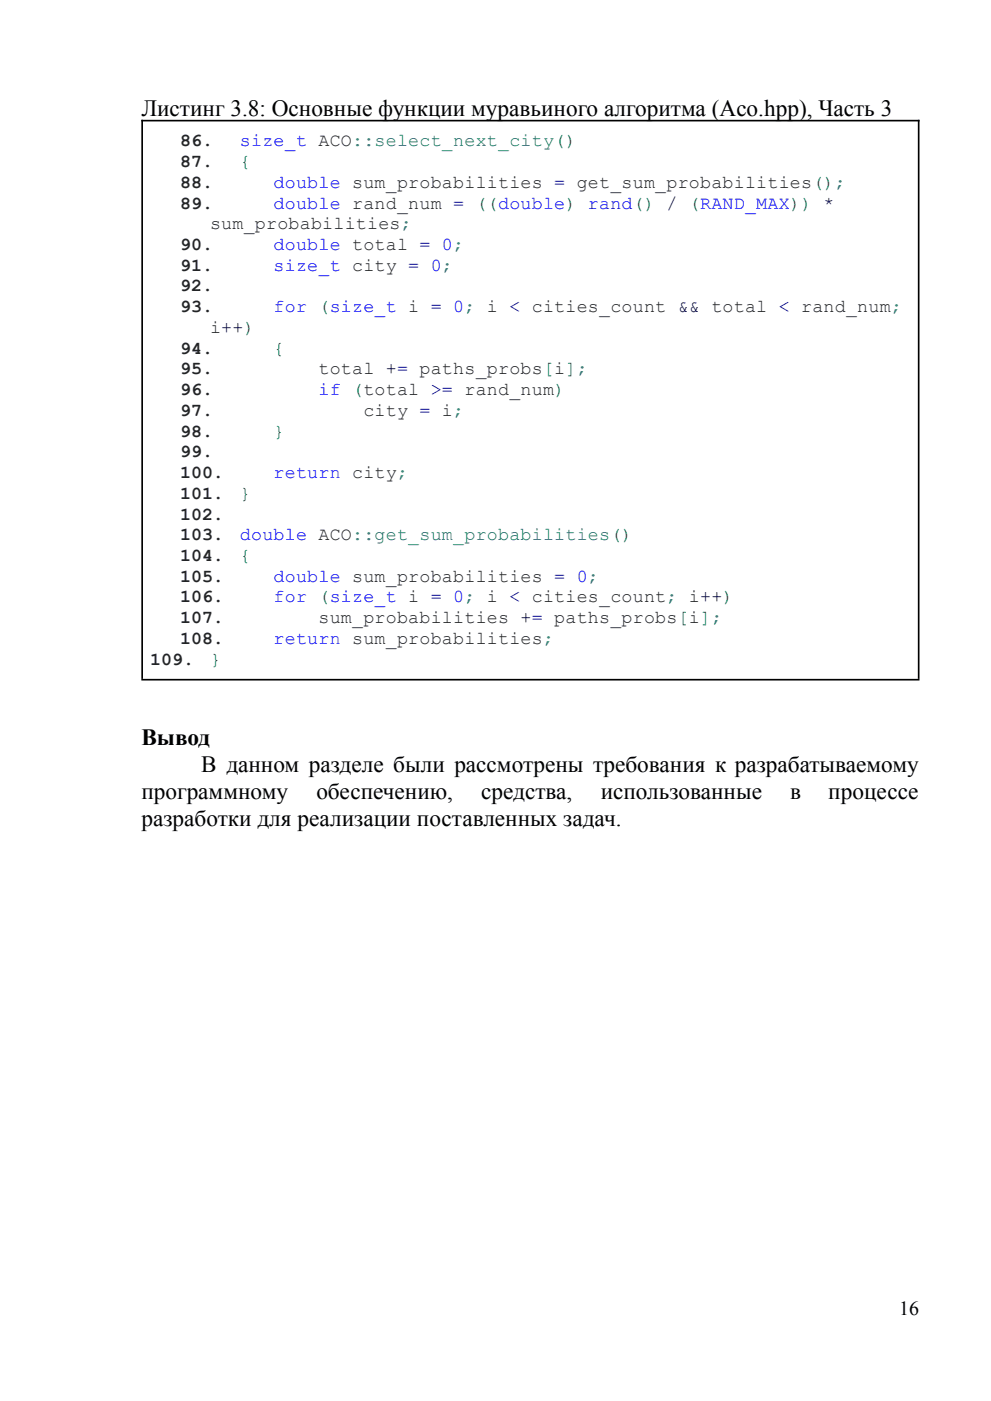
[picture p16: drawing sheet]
<svg xmlns="http://www.w3.org/2000/svg" width="210mm" height="297mm" viewBox="0 0 210 297" stroke-linecap="round" stroke-linejoin="round" font-family="sans-serif">
<defs><g id="words">
<g font-size="4.9">
<text x="30" y="24.6">Листинг 3.8: Основные функции муравьиного алгоритма (Aco.hpp), Часть 3</text>
<text x="30" y="158">Вывод</text>
<text x="42.7" y="163.7">В данном разделе были рассмотрены требования к разрабатываемому</text>
<text x="30" y="169.4">программному</text>
<text x="67.1" y="169.4">обеспечению,</text>
<text x="102.1" y="169.4">средства,</text>
<text x="127.5" y="169.4">использованные</text>
<text x="167.7" y="169.4">в</text>
<text x="175.7" y="169.4">процессе</text>
<text x="30" y="175.1">разработки для реализации поставленных задач.</text>
</g>
<text font-size="4.2" x="190.8" y="278.9">16</text>
<g font-size="3.9" fill="#212529">
<text x="38.2" y="31">86.</text>
<text x="38.2" y="35.4">87.</text>
<text x="38.2" y="39.8">88.</text>
<text x="38.2" y="44.2">89.</text>
<text x="38.2" y="53">90.</text>
<text x="44.6" y="48.6">sum_probabilities;</text>
<text x="38.2" y="57.4">91.</text>
<text x="38.2" y="61.8">92.</text>
<text x="38.2" y="66.2">93.</text>
<text x="44.6" y="70.6">i++)</text>
<text x="38.2" y="75">94.</text>
<text x="38.2" y="79.4">95.</text>
<text x="38.2" y="83.8">96.</text>
<text x="67.6" y="79.4">total += paths_probs[i];</text>
<text x="38.2" y="88.2">97.</text>
<text x="77.1" y="88.2">city = i;</text>
<text x="38.2" y="92.6">98.</text>
<text x="38.2" y="97">99.</text>
<text x="38.2" y="101.4">100.</text>
<text x="38.2" y="105.8">101.</text>
<text x="38.2" y="110.2">102.</text>
<text x="38.2" y="114.6">103.</text>
<text x="38.2" y="118.9">104.</text>
<text x="38.2" y="123.3">105.</text>
<text x="38.2" y="127.7">106.</text>
<text x="38.2" y="132.1">107.</text>
<text x="38.2" y="136.5">108.</text>
<text x="67.6" y="132.1">sum_probabilities += paths_probs[i];</text>
<text x="31.9" y="140.9">109.</text>
</g>
<g font-size="3.9" fill="#00f">
<text x="50.9" y="31">size_t ACO::select_next_city()</text>
<text x="58.1" y="39.8">double sum_probabilities = get_sum_probabilities();</text>
<text x="58.1" y="44.2">double rand_num = ((double) rand() / (RAND_MAX)) *</text>
<text x="58.1" y="53">double total = 0;</text>
<text x="58.1" y="57.4">size_t city = 0;</text>
<text x="58.1" y="66.2">for (size_t i = 0; i &lt; cities_count &amp;&amp; total &lt; rand_num;</text>
<text x="67.6" y="83.8">if (total &gt;= rand_num)</text>
<text x="58.1" y="101.4">return city;</text>
<text x="50.9" y="114.6">double ACO::get_sum_probabilities()</text>
<text x="58.1" y="123.3">double sum_probabilities = 0;</text>
<text x="58.1" y="127.7">for (size_t i = 0; i &lt; cities_count; i++)</text>
<text x="58.1" y="136.5">return sum_probabilities;</text>
</g>
<g font-size="3.9" fill="#008000">
<text x="50.9" y="35.4">{</text>
<text x="58.1" y="75">{</text>
<text x="58.1" y="92.6">}</text>
<text x="50.9" y="105.8">}</text>
<text x="50.9" y="118.9">{</text>
<text x="44.6" y="140.9">}</text>
</g>
</g></defs>
<path d="M30 25.6h165.1M30.2 25.4v118.5M194.9 25.4v118.5M30 144.1h165.1" fill="none" stroke="#000" stroke-width=".35"/>
<use href="#words"/>
</svg>
